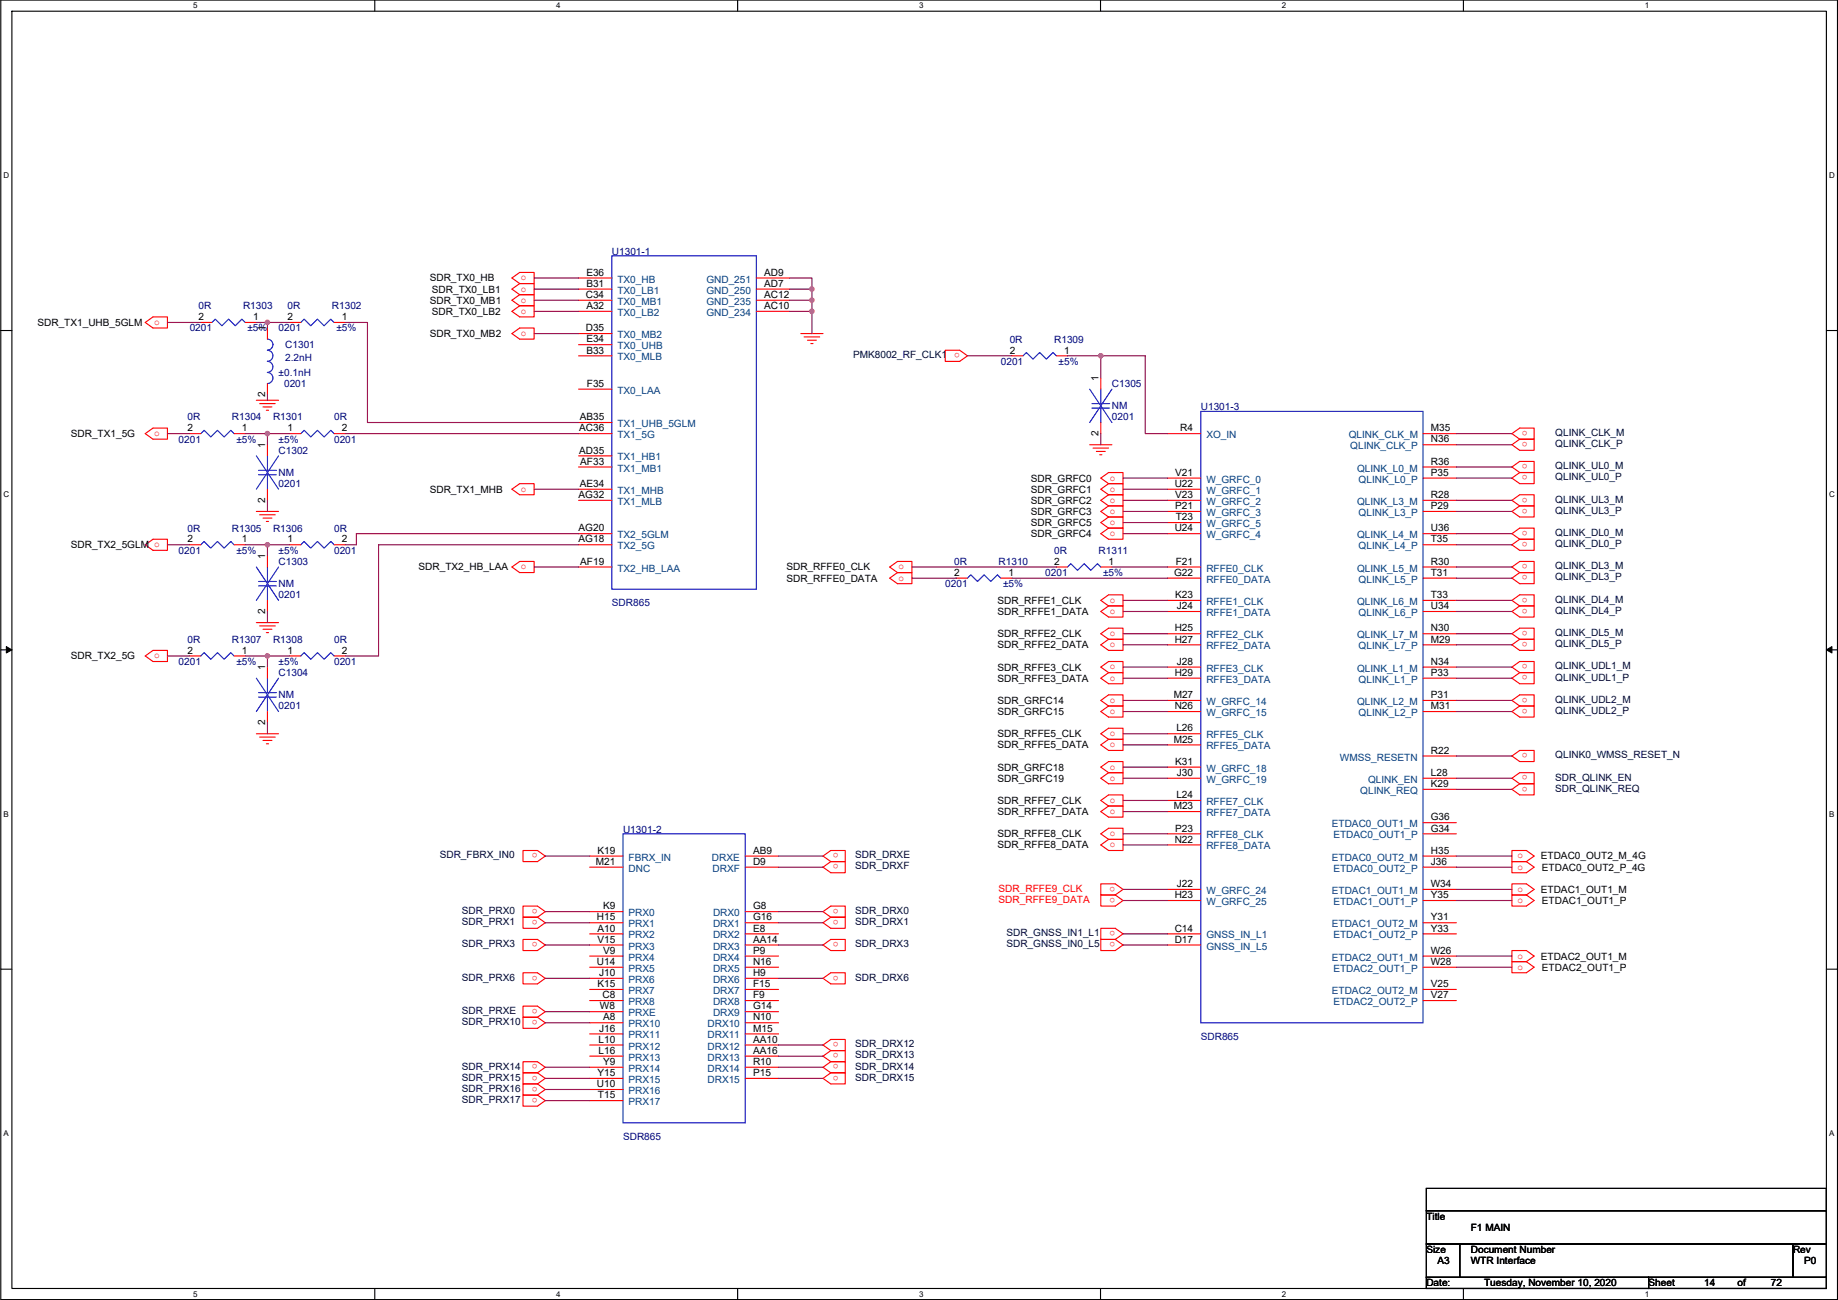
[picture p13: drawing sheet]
<svg xmlns="http://www.w3.org/2000/svg" width="420mm" height="297mm" viewBox="0 0 420 297" stroke-linecap="round" stroke-linejoin="round" font-family="sans-serif">
<defs><g id="words">
<g font-size="2.3" fill="#000080">
<text x="139.9" y="58.2">U1301-1</text>
<text x="45.4" y="70.7">0R</text>
<text x="55.6" y="70.7">R1303</text>
<text x="65.7" y="70.7">0R</text>
<text x="75.9" y="70.7">R1302</text>
<text x="43.4" y="75.7">0201</text>
<text x="56.6" y="75.7">±5%</text>
<text x="63.7" y="75.7">0201</text>
<text x="76.9" y="75.7">±5%</text>
<text x="65.2" y="79.5">C1301</text>
<text x="65.2" y="82.6">2.2nH</text>
<text x="228.8" y="83.4">0201</text>
<text x="230.8" y="78.3">0R</text>
<text x="241" y="78.3">R1309</text>
<text x="242" y="83.4">±5%</text>
<text x="63.7" y="85.9">±0.1nH</text>
<text x="64.9" y="88.4">0201</text>
<text x="254.2" y="88.4">C1305</text>
<text x="254.2" y="93.5">NM</text>
<text x="274.5" y="93.8">U1301-3</text>
<text x="40.8" y="101.1">0201</text>
<text x="42.9" y="96.1">0R</text>
<text x="53" y="96.1">R1304</text>
<text x="54" y="101.1">±5%</text>
<text x="62.4" y="96.1">R1301</text>
<text x="63.7" y="101.1">±5%</text>
<text x="76.4" y="96.1">0R</text>
<text x="76.4" y="101.1">0201</text>
<text x="254.2" y="96.1">0201</text>
<text x="63.7" y="103.7">C1302</text>
<text x="63.7" y="108.8">NM</text>
<text x="63.7" y="111.3">0201</text>
<text x="42.9" y="121.5">0R</text>
<text x="53" y="121.5">R1305</text>
<text x="62.4" y="121.5">R1306</text>
<text x="76.4" y="121.5">0R</text>
<text x="40.8" y="126.5">0201</text>
<text x="54" y="126.5">±5%</text>
<text x="63.7" y="129.1">C1303</text>
<text x="63.7" y="126.5">±5%</text>
<text x="76.4" y="126.5">0201</text>
<text x="218.1" y="129.1">0R</text>
<text x="228.3" y="129.1">R1310</text>
<text x="238.9" y="131.6">0201</text>
<text x="241" y="126.5">0R</text>
<text x="251.1" y="126.5">R1311</text>
<text x="252.1" y="131.6">±5%</text>
<text x="63.7" y="134.2">NM</text>
<text x="63.7" y="136.7">0201</text>
<text x="216.1" y="134.2">0201</text>
<text x="229.3" y="134.2">±5%</text>
<text x="139.9" y="138.5">SDR865</text>
<text x="42.9" y="146.9">0R</text>
<text x="53" y="146.9">R1307</text>
<text x="62.4" y="146.9">R1308</text>
<text x="76.4" y="146.9">0R</text>
<text x="40.8" y="151.9">0201</text>
<text x="54" y="151.9">±5%</text>
<text x="63.7" y="154.5">C1304</text>
<text x="63.7" y="151.9">±5%</text>
<text x="76.4" y="151.9">0201</text>
<text x="63.7" y="159.6">NM</text>
<text x="63.7" y="162.1">0201</text>
<text x="142.4" y="190.3">U1301-2</text>
<text x="274.5" y="237.5">SDR865</text>
<text x="142.4" y="260.4">SDR865</text>
</g>
<g font-size="2.3">
<text x="98.2" y="64.3">SDR_TX0_HB</text>
<text x="134" y="65.5">B31</text>
<text x="134" y="63">E36</text>
<text x="174.7" y="65.5">AD7</text>
<text x="174.7" y="63">AD9</text>
<text x="98.2" y="69.4">SDR_TX0_MB1</text>
<text x="98.7" y="66.8">SDR_TX0_LB1</text>
<text x="98.7" y="71.9">SDR_TX0_LB2</text>
<text x="133.9" y="68.1">C34</text>
<text x="134" y="70.6">A32</text>
<text x="174.7" y="70.6">AC10</text>
<text x="174.7" y="68.1">AC12</text>
<text x="8.6" y="74.5">SDR_TX1_UHB_5GLM</text>
<text x="45.4" y="73.2">2</text>
<text x="57.8" y="73.2">1</text>
<text x="60.6" y="75.7" transform="rotate(-90 60.6 75.7)">1</text>
<text x="65.7" y="73.2">2</text>
<text x="78.2" y="73.2">1</text>
<text x="98.2" y="77">SDR_TX0_MB2</text>
<text x="133.9" y="75.7">D35</text>
<text x="134" y="80.8">B33</text>
<text x="134" y="78.2">E34</text>
<text x="230.8" y="80.8">2</text>
<text x="243.3" y="80.8">1</text>
<text x="134.2" y="88.4">F35</text>
<text x="251.1" y="87.1" transform="rotate(-90 251.1 87.1)">1</text>
<text x="60.6" y="90.7" transform="rotate(-90 60.6 90.7)">2</text>
<text x="16.2" y="99.9">SDR_TX1_5G</text>
<text x="42.9" y="98.6">2</text>
<text x="55.3" y="98.6">1</text>
<text x="65.7" y="98.6">1</text>
<text x="78.2" y="98.6">2</text>
<text x="132.4" y="98.6">AC36</text>
<text x="132.5" y="96">AB35</text>
<text x="251.1" y="99.6" transform="rotate(-90 251.1 99.6)">2</text>
<text x="269.8" y="98.6">R4</text>
<text x="327.1" y="98.6">M35</text>
<text x="327.1" y="101.1">N36</text>
<text x="60.6" y="102.4" transform="rotate(-90 60.6 102.4)">1</text>
<text x="132.4" y="103.6">AD35</text>
<text x="132.6" y="106.2">AF33</text>
<text x="327.1" y="106.2">R36</text>
<text x="98.2" y="112.6">SDR_TX1_MHB</text>
<text x="132.3" y="113.8">AG32</text>
<text x="132.5" y="111.3">AE34</text>
<text x="235.6" y="110">SDR_GRFC0</text>
<text x="235.6" y="112.6">SDR_GRFC1</text>
<text x="268.5" y="111.3">U22</text>
<text x="268.7" y="108.7">V21</text>
<text x="268.7" y="113.8">V23</text>
<text x="327.1" y="108.7">P35</text>
<text x="327.1" y="113.8">R28</text>
<text x="60.6" y="114.9" transform="rotate(-90 60.6 114.9)">2</text>
<text x="235.6" y="115.1">SDR_GRFC2</text>
<text x="235.6" y="117.6">SDR_GRFC3</text>
<text x="268.7" y="116.3">P21</text>
<text x="268.8" y="118.9">T23</text>
<text x="327.1" y="116.3">P29</text>
<text x="16.2" y="125.3">SDR_TX2_5GLM o</text>
<text x="42.9" y="124">2</text>
<text x="55.3" y="124">1</text>
<text x="65.7" y="124">1</text>
<text x="78.2" y="124">2</text>
<text x="132.3" y="124">AG18</text>
<text x="132.3" y="121.4">AG20</text>
<text x="235.6" y="120.2">SDR_GRFC5</text>
<text x="235.6" y="122.7">SDR_GRFC4</text>
<text x="268.5" y="121.4">U24</text>
<text x="327.1" y="124">T35</text>
<text x="327.1" y="121.4">U36</text>
<text x="60.6" y="127.8" transform="rotate(-90 60.6 127.8)">1</text>
<text x="95.7" y="130.3">SDR_TX2_HB_LAA</text>
<text x="132.6" y="129">AF19</text>
<text x="179.8" y="130.3">SDR_RFFE0_CLK</text>
<text x="218.1" y="131.6">2</text>
<text x="230.6" y="131.6">1</text>
<text x="241" y="129">2</text>
<text x="253.4" y="129">1</text>
<text x="268.4" y="131.6">G22</text>
<text x="268.8" y="129">F21</text>
<text x="327.1" y="131.6">T31</text>
<text x="327.1" y="129">R30</text>
<text x="179.8" y="132.9">SDR_RFFE0_DATA</text>
<text x="228" y="138">SDR_RFFE1_CLK</text>
<text x="268.7" y="136.7">K23</text>
<text x="327.1" y="136.7">T33</text>
<text x="60.6" y="140.3" transform="rotate(-90 60.6 140.3)">2</text>
<text x="228" y="140.5">SDR_RFFE1_DATA</text>
<text x="269" y="139.2">J24</text>
<text x="327.1" y="139.2">U34</text>
<text x="42.9" y="149.4">2</text>
<text x="55.3" y="149.4">1</text>
<text x="65.7" y="149.4">1</text>
<text x="78.2" y="149.4">2</text>
<text x="228" y="145.6">SDR_RFFE2_CLK</text>
<text x="228" y="148.1">SDR_RFFE2_DATA</text>
<text x="268.5" y="144.3">H25</text>
<text x="268.5" y="146.8">H27</text>
<text x="327.1" y="146.8">M29</text>
<text x="327.1" y="144.3">N30</text>
<text x="16.2" y="150.7">SDR_TX2_5G</text>
<text x="60.6" y="153.2" transform="rotate(-90 60.6 153.2)">1</text>
<text x="228" y="153.2">SDR_RFFE3_CLK</text>
<text x="228" y="155.7">SDR_RFFE3_DATA</text>
<text x="268.5" y="154.4">H29</text>
<text x="269" y="151.9">J28</text>
<text x="327.1" y="154.4">P33</text>
<text x="327.1" y="151.9">N34</text>
<text x="228" y="160.8">SDR_GRFC14</text>
<text x="268.3" y="159.5">M27</text>
<text x="327.1" y="159.5">P31</text>
<text x="60.6" y="165.7" transform="rotate(-90 60.6 165.7)">2</text>
<text x="228" y="163.4">SDR_GRFC15</text>
<text x="268.5" y="162.1">N26</text>
<text x="268.9" y="167.1">L26</text>
<text x="327.1" y="162.1">M31</text>
<text x="228" y="168.4">SDR_RFFE5_CLK</text>
<text x="228" y="171">SDR_RFFE5_DATA</text>
<text x="268.3" y="169.7">M25</text>
<text x="327.1" y="172.2">R22</text>
<text x="228" y="176.1">SDR_GRFC18</text>
<text x="228" y="178.6">SDR_GRFC19</text>
<text x="268.7" y="174.8">K31</text>
<text x="269" y="177.3">J30</text>
<text x="327.1" y="177.3">L28</text>
<text x="327.1" y="179.8">K29</text>
<text x="228" y="183.7">SDR_RFFE7_CLK</text>
<text x="268.3" y="184.9">M23</text>
<text x="268.9" y="182.4">L24</text>
<text x="228" y="186.2">SDR_RFFE7_DATA</text>
<text x="228" y="191.3">SDR_RFFE8_CLK</text>
<text x="268.7" y="190">P23</text>
<text x="327.1" y="187.5">G36</text>
<text x="327.1" y="190">G34</text>
<text x="136.2" y="197.6">M21</text>
<text x="136.6" y="195.1">K19</text>
<text x="172.1" y="197.6">D9</text>
<text x="172.1" y="195.1">AB9</text>
<text x="228" y="193.8">SDR_RFFE8_DATA</text>
<text x="268.5" y="192.5">N22</text>
<text x="327.1" y="195.1">H35</text>
<text x="327.1" y="197.6">J36</text>
<text x="352.2" y="196.4">ETDAC0_OUT2_M_4G</text>
<text x="269" y="202.7">J22</text>
<text x="327.1" y="202.7">W34</text>
<text x="352.5" y="198.9">ETDAC0_OUT2_P_4G</text>
<text x="137.8" y="207.8">K9</text>
<text x="172.1" y="207.8">G8</text>
<text x="268.5" y="205.2">H23</text>
<text x="327.1" y="205.2">Y35</text>
<text x="352.2" y="204">ETDAC1_OUT1_M</text>
<text x="352.5" y="206.5">ETDAC1_OUT1_P</text>
<text x="136.5" y="210.3">H15</text>
<text x="136.6" y="212.9">A10</text>
<text x="136.6" y="215.4">V15</text>
<text x="172.1" y="212.9">E8</text>
<text x="172.1" y="210.3">G16</text>
<text x="172.1" y="215.4">AA14</text>
<text x="268.5" y="212.9">C14</text>
<text x="268.5" y="215.4">D17</text>
<text x="327.1" y="210.3">Y31</text>
<text x="327.1" y="212.9">Y33</text>
<text x="136.5" y="220.5">U14</text>
<text x="137.8" y="217.9">V9</text>
<text x="172.1" y="220.5">N16</text>
<text x="172.1" y="217.9">P9</text>
<text x="327.1" y="217.9">W26</text>
<text x="327.1" y="220.5">W28</text>
<text x="352.2" y="219.2">ETDAC2_OUT1_M</text>
<text x="352.5" y="221.8">ETDAC2_OUT1_P</text>
<text x="136.6" y="225.6">K15</text>
<text x="137" y="223">J10</text>
<text x="172.1" y="225.6">F15</text>
<text x="172.1" y="223">H9</text>
<text x="327.1" y="225.6">V25</text>
<text x="137.1" y="230.6">W8</text>
<text x="137.7" y="228.1">C8</text>
<text x="137.8" y="233.2">A8</text>
<text x="172.1" y="228.1">F9</text>
<text x="172.1" y="230.6">G14</text>
<text x="172.1" y="233.2">N10</text>
<text x="327.1" y="228.1">V27</text>
<text x="136.8" y="238.3">L10</text>
<text x="137" y="235.7">J16</text>
<text x="172.1" y="235.7">M15</text>
<text x="172.1" y="238.3">AA10</text>
<text x="136.6" y="245.9">Y15</text>
<text x="136.8" y="240.8">L16</text>
<text x="137.9" y="243.3">Y9</text>
<text x="172.1" y="245.9">P15</text>
<text x="172.1" y="243.3">R10</text>
<text x="172.1" y="240.8">AA16</text>
<text x="136.5" y="248.4">U10</text>
<text x="136.7" y="251">T15</text>
<text x="326.1" y="278.7">Title</text>
<text x="336.2" y="281.2">F1 MAIN</text>
<text x="326.1" y="286.3">Size</text>
<text x="336.2" y="286.3">Document Number</text>
<text x="409.9" y="286.3">Rev</text>
<text x="326.1" y="293.9">Date:</text>
<text x="328.6" y="288.8">A3</text>
<text x="336.2" y="288.8">WTR Interface</text>
<text x="339.3" y="293.9">Tuesday, November 10, 2020</text>
<text x="376.9" y="293.9">Sheet</text>
<text x="389.6" y="293.9">14</text>
<text x="397.2" y="293.9">of</text>
<text x="404.8" y="293.9">72</text>
<text x="412.4" y="288.8">P0</text>
</g>
<g font-size="2.3" fill="#f00">
<text x="119.1" y="64.1">o</text>
<text x="119.1" y="69.2">o</text>
<text x="119.1" y="66.6">o</text>
<text x="119.1" y="71.7">o</text>
<text x="35.2" y="74.2">o</text>
<text x="119.1" y="76.8">o</text>
<text x="219.4" y="80.7" transform="rotate(180 219.4 80.7)">o</text>
<text x="35.2" y="99.6">o</text>
<text x="349.2" y="98.4" transform="rotate(180 349.2 98.4)">o</text>
<text x="349.2" y="101" transform="rotate(180 349.2 101)">o</text>
<text x="349.2" y="106.1" transform="rotate(180 349.2 106.1)">o</text>
<text x="119.1" y="112.3">o</text>
<text x="253.7" y="109.8">o</text>
<text x="253.7" y="112.3">o</text>
<text x="349.2" y="108.6" transform="rotate(180 349.2 108.6)">o</text>
<text x="349.2" y="113.7" transform="rotate(180 349.2 113.7)">o</text>
<text x="253.7" y="114.9">o</text>
<text x="253.7" y="117.4">o</text>
<text x="253.7" y="120">o</text>
<text x="349.2" y="116.2" transform="rotate(180 349.2 116.2)">o</text>
<text x="253.7" y="122.5">o</text>
<text x="349.2" y="121.3" transform="rotate(180 349.2 121.3)">o</text>
<text x="349.2" y="123.8" transform="rotate(180 349.2 123.8)">o</text>
<text x="119.1" y="130.1">o</text>
<text x="205.4" y="130.1">o</text>
<text x="349.2" y="128.9" transform="rotate(180 349.2 128.9)">o</text>
<text x="349.2" y="131.5" transform="rotate(180 349.2 131.5)">o</text>
<text x="205.4" y="132.7">o</text>
<text x="253.7" y="137.7">o</text>
<text x="349.2" y="136.5" transform="rotate(180 349.2 136.5)">o</text>
<text x="253.7" y="140.3">o</text>
<text x="349.2" y="139.1" transform="rotate(180 349.2 139.1)">o</text>
<text x="253.7" y="145.4">o</text>
<text x="253.7" y="147.9">o</text>
<text x="349.2" y="144.2" transform="rotate(180 349.2 144.2)">o</text>
<text x="349.2" y="146.7" transform="rotate(180 349.2 146.7)">o</text>
<text x="35.2" y="150.4">o</text>
<text x="253.7" y="153">o</text>
<text x="253.7" y="155.5">o</text>
<text x="349.2" y="151.8" transform="rotate(180 349.2 151.8)">o</text>
<text x="349.2" y="154.3" transform="rotate(180 349.2 154.3)">o</text>
<text x="253.7" y="160.6">o</text>
<text x="349.2" y="159.4" transform="rotate(180 349.2 159.4)">o</text>
<text x="349.2" y="161.9" transform="rotate(180 349.2 161.9)">o</text>
<text x="253.7" y="163.1">o</text>
<text x="253.7" y="168.2">o</text>
<text x="253.7" y="170.8">o</text>
<text x="349.2" y="172.1" transform="rotate(180 349.2 172.1)">o</text>
<text x="253.7" y="175.8">o</text>
<text x="253.7" y="178.4">o</text>
<text x="349.2" y="177.2" transform="rotate(180 349.2 177.2)">o</text>
<text x="349.2" y="179.7" transform="rotate(180 349.2 179.7)">o</text>
<text x="253.7" y="183.5">o</text>
<text x="253.7" y="186">o</text>
<text x="253.7" y="191.1">o</text>
<text x="122.9" y="195" transform="rotate(180 122.9 195)">o</text>
<text x="191.7" y="195" transform="rotate(180 191.7 195)">o</text>
<text x="191.7" y="197.5" transform="rotate(180 191.7 197.5)">o</text>
<text x="253.7" y="193.6">o</text>
<text x="346.9" y="196.2">o</text>
<text x="228.3" y="203.8">SDR_RFFE9_CLK</text>
<text x="254.9" y="202.6" transform="rotate(180 254.9 202.6)">o</text>
<text x="346.9" y="198.7">o</text>
<text x="346.9" y="203.8">o</text>
<text x="122.9" y="207.7" transform="rotate(180 122.9 207.7)">o</text>
<text x="191.7" y="207.7" transform="rotate(180 191.7 207.7)">o</text>
<text x="228.3" y="206.3">SDR_RFFE9_DATA</text>
<text x="254.9" y="205.1" transform="rotate(180 254.9 205.1)">o</text>
<text x="346.9" y="206.3">o</text>
<text x="122.9" y="210.2" transform="rotate(180 122.9 210.2)">o</text>
<text x="122.9" y="215.3" transform="rotate(180 122.9 215.3)">o</text>
<text x="191.7" y="210.2" transform="rotate(180 191.7 210.2)">o</text>
<text x="191.7" y="215.3" transform="rotate(180 191.7 215.3)">o</text>
<text x="254.9" y="212.7" transform="rotate(180 254.9 212.7)">o</text>
<text x="254.9" y="215.3" transform="rotate(180 254.9 215.3)">o</text>
<text x="346.9" y="219">o</text>
<text x="346.9" y="221.6">o</text>
<text x="122.9" y="222.9" transform="rotate(180 122.9 222.9)">o</text>
<text x="191.7" y="222.9" transform="rotate(180 191.7 222.9)">o</text>
<text x="122.9" y="230.5" transform="rotate(180 122.9 230.5)">o</text>
<text x="122.9" y="233.1" transform="rotate(180 122.9 233.1)">o</text>
<text x="191.7" y="238.1" transform="rotate(180 191.7 238.1)">o</text>
<text x="122.9" y="243.2" transform="rotate(180 122.9 243.2)">o</text>
<text x="122.9" y="245.8" transform="rotate(180 122.9 245.8)">o</text>
<text x="191.7" y="240.7" transform="rotate(180 191.7 240.7)">o</text>
<text x="191.7" y="243.2" transform="rotate(180 191.7 243.2)">o</text>
<text x="191.7" y="245.8" transform="rotate(180 191.7 245.8)">o</text>
<text x="122.9" y="248.3" transform="rotate(180 122.9 248.3)">o</text>
<text x="122.9" y="250.8" transform="rotate(180 122.9 250.8)">o</text>
</g>
<g font-size="2.3" fill="#004080">
<text x="141.1" y="64.6">TX0_HB</text>
<text x="161.5" y="64.6">GND_251</text>
<text x="141.1" y="67.1">TX0_LB1</text>
<text x="141.1" y="69.6">TX0_MB1</text>
<text x="161.5" y="69.6">GND_235</text>
<text x="161.5" y="67.1">GND_250</text>
<text x="141.1" y="72.2">TX0_LB2</text>
<text x="141.1" y="77.3">TX0_MB2</text>
<text x="161.5" y="72.2">GND_234</text>
<text x="141.1" y="82.3">TX0_MLB</text>
<text x="141.1" y="79.8">TX0_UHB</text>
<text x="141.1" y="90">TX0_LAA</text>
<text x="141.1" y="97.6">TX1_UHB_5GLM</text>
<text x="141.1" y="100.1">TX1_5G</text>
<text x="275.8" y="100.1">XO_IN</text>
<text x="308.3" y="100.1">QLINK_CLK_M</text>
<text x="141.1" y="105.2">TX1_HB1</text>
<text x="141.1" y="107.7">TX1_MB1</text>
<text x="308.7" y="102.7">QLINK_CLK_P</text>
<text x="310.2" y="107.7">QLINK_L0_M</text>
<text x="141.1" y="112.8">TX1_MHB</text>
<text x="275.8" y="112.8">W_GRFC_1</text>
<text x="275.8" y="110.3">W_GRFC_0</text>
<text x="310.6" y="110.3">QLINK_L0_P</text>
<text x="141.1" y="115.4">TX1_MLB</text>
<text x="275.8" y="117.9">W_GRFC_3</text>
<text x="275.8" y="115.4">W_GRFC_2</text>
<text x="310.2" y="115.4">QLINK_L3_M</text>
<text x="310.6" y="117.9">QLINK_L3_P</text>
<text x="141.1" y="125.5">TX2_5G</text>
<text x="141.1" y="123">TX2_5GLM</text>
<text x="275.8" y="120.4">W_GRFC_5</text>
<text x="275.8" y="123">W_GRFC_4</text>
<text x="310.2" y="123">QLINK_L4_M</text>
<text x="310.6" y="125.5">QLINK_L4_P</text>
<text x="141.1" y="130.6">TX2_HB_LAA</text>
<text x="275.8" y="130.6">RFFE0_CLK</text>
<text x="310.2" y="130.6">QLINK_L5_M</text>
<text x="275.8" y="133.1">RFFE0_DATA</text>
<text x="310.6" y="133.1">QLINK_L5_P</text>
<text x="275.8" y="140.8">RFFE1_DATA</text>
<text x="275.8" y="138.2">RFFE1_CLK</text>
<text x="310.2" y="138.2">QLINK_L6_M</text>
<text x="310.6" y="140.8">QLINK_L6_P</text>
<text x="275.8" y="145.8">RFFE2_CLK</text>
<text x="275.8" y="148.4">RFFE2_DATA</text>
<text x="310.2" y="145.8">QLINK_L7_M</text>
<text x="310.6" y="148.4">QLINK_L7_P</text>
<text x="275.8" y="156">RFFE3_DATA</text>
<text x="275.8" y="153.5">RFFE3_CLK</text>
<text x="310.2" y="153.5">QLINK_L1_M</text>
<text x="310.6" y="156">QLINK_L1_P</text>
<text x="275.8" y="161.1">W_GRFC_14</text>
<text x="310.2" y="161.1">QLINK_L2_M</text>
<text x="275.8" y="163.6">W_GRFC_15</text>
<text x="310.6" y="163.6">QLINK_L2_P</text>
<text x="275.8" y="168.7">RFFE5_CLK</text>
<text x="275.8" y="171.2">RFFE5_DATA</text>
<text x="306.3" y="173.8">WMSS_RESETN</text>
<text x="275.8" y="178.9">W_GRFC_19</text>
<text x="275.8" y="176.3">W_GRFC_18</text>
<text x="312.7" y="178.9">QLINK_EN</text>
<text x="275.8" y="183.9">RFFE7_CLK</text>
<text x="310.9" y="181.4">QLINK_REQ</text>
<text x="275.8" y="186.5">RFFE7_DATA</text>
<text x="275.8" y="191.6">RFFE8_CLK</text>
<text x="304.4" y="189">ETDAC0_OUT1_M</text>
<text x="304.8" y="191.6">ETDAC0_OUT1_P</text>
<text x="143.7" y="196.6">FBRX_IN</text>
<text x="162.7" y="196.6">DRXE</text>
<text x="275.8" y="194.1">RFFE8_DATA</text>
<text x="304.4" y="196.6">ETDAC0_OUT2_M</text>
<text x="143.7" y="199.2">DNC</text>
<text x="162.9" y="199.2">DRXF</text>
<text x="304.8" y="199.2">ETDAC0_OUT2_P</text>
<text x="143.7" y="209.3">PRX0</text>
<text x="163" y="209.3">DRX0</text>
<text x="275.8" y="206.8">W_GRFC_25</text>
<text x="275.8" y="204.3">W_GRFC_24</text>
<text x="304.4" y="204.3">ETDAC1_OUT1_M</text>
<text x="304.8" y="206.8">ETDAC1_OUT1_P</text>
<text x="143.7" y="214.4">PRX2</text>
<text x="143.7" y="211.9">PRX1</text>
<text x="163" y="214.4">DRX2</text>
<text x="163" y="211.9">DRX1</text>
<text x="275.8" y="214.4">GNSS_IN_L1</text>
<text x="304.4" y="211.9">ETDAC1_OUT2_M</text>
<text x="304.8" y="214.4">ETDAC1_OUT2_P</text>
<text x="143.7" y="219.5">PRX4</text>
<text x="143.7" y="217">PRX3</text>
<text x="163" y="219.5">DRX4</text>
<text x="163" y="217">DRX3</text>
<text x="275.8" y="217">GNSS_IN_L5</text>
<text x="304.4" y="219.5">ETDAC2_OUT1_M</text>
<text x="143.7" y="224.6">PRX6</text>
<text x="143.7" y="227.1">PRX7</text>
<text x="143.7" y="222">PRX5</text>
<text x="163" y="227.1">DRX7</text>
<text x="163" y="224.6">DRX6</text>
<text x="163" y="222">DRX5</text>
<text x="304.4" y="227.1">ETDAC2_OUT2_M</text>
<text x="304.8" y="222">ETDAC2_OUT1_P</text>
<text x="143.7" y="229.7">PRX8</text>
<text x="143.7" y="232.2">PRXE</text>
<text x="163" y="229.7">DRX8</text>
<text x="163" y="232.2">DRX9</text>
<text x="304.8" y="229.7">ETDAC2_OUT2_P</text>
<text x="143.7" y="234.7">PRX10</text>
<text x="143.7" y="237.3">PRX11</text>
<text x="143.7" y="239.8">PRX12</text>
<text x="161.7" y="237.3">DRX11</text>
<text x="161.7" y="234.7">DRX10</text>
<text x="161.7" y="239.8">DRX12</text>
<text x="143.7" y="242.4">PRX13</text>
<text x="143.7" y="244.9">PRX14</text>
<text x="161.7" y="244.9">DRX14</text>
<text x="161.7" y="242.4">DRX13</text>
<text x="143.7" y="250">PRX16</text>
<text x="143.7" y="247.4">PRX15</text>
<text x="161.7" y="247.4">DRX15</text>
<text x="143.7" y="252.5">PRX17</text>
</g>
<g font-size="2.3" fill="#000040">
<text x="195" y="81.8">PMK8002_RF_CLK1</text>
<text x="355.5" y="99.6">QLINK_CLK_M</text>
<text x="355.5" y="102.2">QLINK_CLK_P</text>
<text x="355.5" y="107.2">QLINK_UL0_M</text>
<text x="355.5" y="109.8">QLINK_UL0_P</text>
<text x="355.5" y="114.9">QLINK_UL3_M</text>
<text x="355.5" y="117.4">QLINK_UL3_P</text>
<text x="355.5" y="122.5">QLINK_DL0_M</text>
<text x="355.5" y="125">QLINK_DL0_P</text>
<text x="355.5" y="130.1">QLINK_DL3_M</text>
<text x="355.5" y="132.6">QLINK_DL3_P</text>
<text x="355.5" y="137.7">QLINK_DL4_M</text>
<text x="355.5" y="140.3">QLINK_DL4_P</text>
<text x="355.5" y="145.3">QLINK_DL5_M</text>
<text x="355.5" y="147.9">QLINK_DL5_P</text>
<text x="355.5" y="153">QLINK_UDL1_M</text>
<text x="355.5" y="155.5">QLINK_UDL1_P</text>
<text x="355.5" y="160.6">QLINK_UDL2_M</text>
<text x="355.5" y="163.1">QLINK_UDL2_P</text>
<text x="355.5" y="173.3">QLINK0_WMSS_RESET_N</text>
<text x="355.5" y="178.4">SDR_QLINK_EN</text>
<text x="355.5" y="180.9">SDR_QLINK_REQ</text>
<text x="100.5" y="196.1">SDR_FBRX_IN0</text>
<text x="195.5" y="196.1">SDR_DRXE</text>
<text x="195.5" y="198.7">SDR_DRXF</text>
<text x="105.6" y="208.8">SDR_PRX0</text>
<text x="195.5" y="208.8">SDR_DRX0</text>
<text x="105.6" y="211.4">SDR_PRX1</text>
<text x="195.5" y="211.4">SDR_DRX1</text>
<text x="230" y="213.9">SDR_GNSS_IN1_L1</text>
<text x="105.6" y="216.5">SDR_PRX3</text>
<text x="195.5" y="216.5">SDR_DRX3</text>
<text x="230" y="216.5">SDR_GNSS_IN0_L5</text>
<text x="105.6" y="224.1">SDR_PRX6</text>
<text x="195.5" y="224.1">SDR_DRX6</text>
<text x="105.6" y="231.7">SDR_PRXE</text>
<text x="105.6" y="234.2">SDR_PRX10</text>
<text x="195.5" y="239.3">SDR_DRX12</text>
<text x="105.6" y="244.4">SDR_PRX14</text>
<text x="195.5" y="241.9">SDR_DRX13</text>
<text x="195.5" y="244.4">SDR_DRX14</text>
<text x="105.6" y="246.9">SDR_PRX15</text>
<text x="105.6" y="249.5">SDR_PRX16</text>
<text x="195.5" y="246.9">SDR_DRX15</text>
<text x="105.6" y="252">SDR_PRX17</text>
</g>
<g font-size="1.8">
<text x="44.2" y="1.9">5</text>
<text x="127.1" y="1.9">4</text>
<text x="210.1" y="1.9">3</text>
<text x="293" y="1.9">2</text>
<text x="376" y="1.9">1</text>
<text x=".8" y="40.7">D</text>
<text x="418.1" y="40.7">D</text>
<text x=".8" y="113.6">C</text>
<text x="418.1" y="113.6">C</text>
<text x=".8" y="186.6">B</text>
<text x="418.1" y="186.6">B</text>
<text x=".8" y="259.5">A</text>
<text x="418.1" y="259.5">A</text>
<text x="44.2" y="296.3">5</text>
<text x="127.1" y="296.3">4</text>
<text x="210.1" y="296.3">3</text>
<text x="293" y="296.3">2</text>
<text x="376" y="296.3">1</text>
</g>
</g></defs>
<path d="M.2 0h419.8v296.9h-419.8zM2.7 2.6h414.8v291.8h-414.8z" fill="none" stroke="#000" stroke-width=".25"/>
<g fill="#fff">
<path d="M44.2 .3h1v2h-1z"/>
<path d="M44.2 294.7h1v2h-1z"/>
</g>
<path d="M85.7 0v2.6M85.7 294.4v2.5" fill="none" stroke="#000" stroke-width=".25"/>
<g fill="#fff">
<path d="M127.1 .3h1v2h-1z"/>
<path d="M127.1 294.7h1v2h-1z"/>
</g>
<path d="M168.6 0v2.6M168.6 294.4v2.5" fill="none" stroke="#000" stroke-width=".25"/>
<g fill="#fff">
<path d="M210.1 .3h1v2h-1z"/>
<path d="M210.1 294.7h1v2h-1z"/>
</g>
<path d="M251.6 0v2.6M251.6 294.4v2.5" fill="none" stroke="#000" stroke-width=".25"/>
<g fill="#fff">
<path d="M293 .3h1v2h-1z"/>
<path d="M293 294.7h1v2h-1z"/>
</g>
<path d="M334.5 0v2.6M334.5 294.4v2.5" fill="none" stroke="#000" stroke-width=".25"/>
<g fill="#fff">
<path d="M376 .3h1v2h-1z"/>
<path d="M376 294.7h1v2h-1z"/>
<path d="M.8 39h1.3v2.1h-1.3z"/>
<path d="M418.1 39h1.3v2.1h-1.3z"/>
<path d="M.8 112h1.3v2h-1.3z"/>
<path d="M418.1 112h1.3v2h-1.3z"/>
</g>
<path d="M.2 75.5h2.5M417.5 75.5h2.5" fill="none" stroke="#000" stroke-width=".25"/>
<g fill="#fff">
<path d="M.8 185h1.2v2h-1.2z"/>
<path d="M418.1 185h1.2v2h-1.2z"/>
</g>
<path d="M.2 148.5h2.5M417.5 148.5h2.5" fill="none" stroke="#000" stroke-width=".25"/>
<path d="M1.4 147.7l1.3 .8-1.3 .7zM417.5 148.5l1.3-.8v1.5z" fill="#000" stroke="#000" stroke-width=".23"/>
<g fill="#fff">
<path d="M.8 257.9h1.2v2h-1.2z"/>
<path d="M418.1 257.9h1.2v2h-1.2z"/>
</g>
<path d="M.2 221.4h2.5M417.5 221.4h2.5M326.1 271.5h91.4v5.1h-91.4zM326.1 276.6h91.4v7.6h-91.4zM326.1 291.9h50.8v2.5h-50.8zM326.1 284.2h7.6v7.7h-7.6zM333.7 284.2h76.2v7.7h-76.2zM376.9 291.9h40.6v2.5h-40.6zM409.9 284.2h7.6v7.7h-7.6z" fill="none" stroke="#000" stroke-width=".25"/>
<g fill="none" stroke="#f00" stroke-width=".25">
<path d="M33.2 73.7l1.8-1.3h3.3v2.6h-3.3zM45.9 73.7h2.5M56.1 73.7h2.5M61.1 75v2.5M66.2 73.7h2.6M76.4 73.7h2.5M117 63.5l1.8-1.2h3.3v2.5h-3.3zM117 71.1l1.8-1.2h3.3v2.5h-3.3zM117 76.2l1.8-1.2h3.3v2.5h-3.3zM118.8 67.3l-1.8 1.3 1.8 1.3M118.8 64.8l-1.8 1.3 1.8 1.2M118.8 67.3h3.3v2.6h-3.3"/>
<path d="M118.8 64.8h3.3v2.5h-3.3M132.3 71.1h7.6M132.3 66.1h7.6M132.3 68.6h7.6M132.3 76.2h7.6M132.3 78.8h7.6M132.3 63.5h7.6M172.9 71.1h7.6M172.9 68.6h7.6M172.9 66.1h7.6M172.9 63.5h7.6M183.1 76.2h5"/>
<path d="M183.8 77h3.6M184.6 77.7h2M185.3 78.5h.6M33.2 99.1l1.8-1.3h3.3v2.6h-3.3zM43.4 99.1h2.5M53.5 99.1h2.6M58.6 91.5h5.1M59.4 92.2h3.5M60.1 93h2.1M60.9 93.7h.5M61.1 87.7v2.5M66.2 99.1h2.6"/>
<path d="M76.4 99.1h2.5M132.3 81.3h7.6M132.3 88.9h7.6M132.3 96.5h7.6M132.3 99.1h7.6M216.1 80h3.3l1.8 1.3-1.8 1.3h-3.3zM231.3 81.3h2.6M241.5 81.3h2.5M251.6 86.4v2.5M251.6 96.5v2.6M266.9 99.1h7.6M325.3 99.1h7.6"/>
<path d="M345.6 99.1l1.8-1.3h3.3v2.6h-3.3zM58.6 116.9h5.1M59.4 117.6h3.5M60.1 118.4h2.1M60.9 119.1h.5M61.1 101.6v2.6M61.1 111.8v2.5M117 111.8l1.8-1.3h3.3v2.6h-3.3zM132.3 104.2h7.6M132.3 111.8h7.6M132.3 106.7h7.6M132.3 114.3h7.6"/>
<path d="M249.1 101.6h5.1M249.9 102.4h3.5M250.6 103.1h2.1M251.4 103.9h.5M251.6 109.2l1.8-1.2h3.3v2.5h-3.3zM253.4 113.1h3.3v2.5h-3.3M253.4 115.6h3.3v2.5h-3.3M253.4 110.5h3.3v2.6h-3.3M253.4 118.1h3.3v2.6h-3.3M253.4 113.1l-1.8 1.2 1.8 1.3M253.4 115.6l-1.8 1.3 1.8 1.2M253.4 110.5l-1.8 1.3 1.8 1.3"/>
<path d="M253.4 118.1l-1.8 1.3 1.8 1.3M266.9 116.9h7.6M266.9 119.4h7.6M266.9 111.8h7.6M266.9 109.2h7.6M266.9 114.3h7.6M325.3 101.6h7.6M325.3 116.9h7.6M325.3 109.2h7.6M325.3 114.3h7.6M325.3 106.7h7.6M345.6 101.6l1.8-1.2h3.3v2.5h-3.3z"/>
<path d="M345.6 106.7l1.8-1.3h3.3v2.6h-3.3zM345.6 109.2l1.8-1.2h3.3v2.5h-3.3zM345.6 114.3l1.8-1.2h3.3v2.5h-3.3zM345.6 116.9l1.8-1.3h3.3v2.5h-3.3zM33.2 124.5l1.8-1.3h3.3v2.6h-3.3zM43.4 124.5h2.5M53.5 124.5h2.6M61.1 127v2.6M61.1 137.2v2.5M66.2 124.5h2.6M76.4 124.5h2.5M117 129.6l1.8-1.3h3.3v2.5h-3.3z"/>
<path d="M132.3 129.6h7.6M132.3 124.5h7.6M132.3 121.9h7.6M203.4 129.6l1.8-1.3h3.3v2.5h-3.3zM203.4 132.1l1.8-1.3h3.3v2.6h-3.3zM218.6 132.1h2.6M228.8 132.1h2.5M241.5 129.6h2.5M251.6 137.2l1.8-1.3h3.3v2.6h-3.3zM251.6 139.7l1.8-1.2h3.3v2.5h-3.3zM251.6 121.9l1.8-1.2h3.3v2.5h-3.3zM251.6 129.6h2.6"/>
<path d="M266.9 129.6h7.6M266.9 132.1h7.6M266.9 139.7h7.6M266.9 137.2h7.6M266.9 121.9h7.6M325.3 129.6h7.6M325.3 132.1h7.6M325.3 137.2h7.6M325.3 124.5h7.6M325.3 139.7h7.6M325.3 121.9h7.6M345.6 121.9l1.8-1.2h3.3v2.5h-3.3z"/>
<path d="M345.6 124.5l1.8-1.3h3.3v2.6h-3.3zM345.6 129.6l1.8-1.3h3.3v2.5h-3.3zM345.6 132.1l1.8-1.3h3.3v2.6h-3.3zM345.6 137.2l1.8-1.3h3.3v2.6h-3.3zM345.6 139.7l1.8-1.2h3.3v2.5h-3.3zM33.2 149.9l1.8-1.3h3.3v2.6h-3.3zM43.4 149.9h2.5M53.5 149.9h2.6M58.6 142.3h5.1M59.4 143h3.5M60.1 143.8h2.1M60.9 144.5h.5"/>
<path d="M61.1 152.4v2.6M66.2 149.9h2.6M76.4 149.9h2.5M251.6 144.8l1.8-1.3h3.3v2.6h-3.3zM251.6 147.3l1.8-1.2h3.3v2.5h-3.3zM251.6 152.4l1.8-1.2h3.3v2.5h-3.3zM251.6 155l1.8-1.3h3.3v2.5h-3.3zM266.9 144.8h7.6M266.9 147.3h7.6M266.9 155h7.6M266.9 152.4h7.6M325.3 147.3h7.6"/>
<path d="M325.3 144.8h7.6M325.3 152.4h7.6M325.3 155h7.6M345.6 144.8l1.8-1.3h3.3v2.6h-3.3zM345.6 147.3l1.8-1.2h3.3v2.5h-3.3zM345.6 152.4l1.8-1.2h3.3v2.5h-3.3zM345.6 155l1.8-1.3h3.3v2.5h-3.3zM58.6 167.7h5.1M59.4 168.4h3.5M60.1 169.2h2.1M60.9 169.9h.5M61.1 162.6v2.5"/>
<path d="M251.6 167.7l1.8-1.3h3.3v2.5h-3.3zM251.6 170.2l1.8-1.3h3.3v2.6h-3.3zM251.6 160l1.8-1.2h3.3v2.5h-3.3zM251.6 162.6l1.8-1.3h3.3v2.6h-3.3zM251.6 175.3l1.8-1.3h3.3v2.6h-3.3zM251.6 177.8l1.8-1.2h3.3v2.5h-3.3zM266.9 177.8h7.6M266.9 175.3h7.6M266.9 167.7h7.6M266.9 170.2h7.6M266.9 160h7.6M266.9 162.6h7.6"/>
<path d="M325.3 177.8h7.6M325.3 162.6h7.6M325.3 160h7.6M325.3 172.7h7.6M345.6 160l1.8-1.2h3.3v2.5h-3.3zM345.6 162.6l1.8-1.3h3.3v2.6h-3.3zM345.6 172.7l1.8-1.2h3.3v2.5h-3.3zM345.6 177.8l1.8-1.2h3.3v2.5h-3.3zM119.6 194.3h3.3l1.7 1.3-1.7 1.3h-3.3zM134.8 195.6h7.6M134.8 198.1h7.6M170.4 198.1h7.6"/>
<path d="M170.4 195.6h7.6M188.1 195.6l1.8-1.3h3.3v2.6h-3.3zM188.1 198.1l1.8-1.2h3.3v2.5h-3.3zM251.6 182.9l1.8-1.3h3.3v2.6h-3.3zM251.6 185.4l1.8-1.2h3.3v2.5h-3.3zM251.6 190.5l1.8-1.2h3.3v2.5h-3.3zM251.6 193.1l1.8-1.3h3.3v2.5h-3.3zM266.9 182.9h7.6M266.9 185.4h7.6M266.9 193.1h7.6M266.9 190.5h7.6M325.3 190.5h7.6"/>
<path d="M325.3 188h7.6M325.3 195.6h7.6M325.3 198.1h7.6M325.3 180.4h7.6M345.6 194.3h3.3l1.8 1.3-1.8 1.3h-3.3zM345.6 196.9h3.3l1.8 1.2-1.8 1.3h-3.3zM345.6 180.4l1.8-1.3h3.3v2.5h-3.3zM119.6 209.6h3.3l1.7 1.2-1.7 1.3h-3.3zM119.6 214.7h3.3l1.7 1.2-1.7 1.3h-3.3zM119.6 207h3.3l1.7 1.3-1.7 1.3h-3.3zM134.8 213.4h7.6M134.8 210.8h7.6"/>
<path d="M134.8 208.3h7.6M134.8 218.5h7.6M134.8 215.9h7.6M170.4 213.4h7.6M170.4 208.3h7.6M170.4 210.8h7.6M170.4 218.5h7.6M170.4 215.9h7.6M188.1 210.8l1.8-1.2h3.3v2.5h-3.3zM188.1 215.9l1.8-1.2h3.3v2.5h-3.3zM188.1 208.3l1.8-1.3h3.3v2.6h-3.3zM251.6 212.1h3.3l1.8 1.3-1.8 1.3h-3.3z"/>
<path d="M251.6 214.7h3.3l1.8 1.2-1.8 1.3h-3.3zM251.6 204.5h3.3l1.8 1.3-1.8 1.2h-3.3zM251.6 202h3.3l1.8 1.2-1.8 1.3h-3.3zM266.9 213.4h7.6M266.9 215.9h7.6M266.9 205.8h7.6M266.9 203.2h7.6M325.3 218.5h7.6M325.3 203.2h7.6M325.3 210.8h7.6M325.3 213.4h7.6M325.3 205.8h7.6"/>
<path d="M345.6 217.2h3.3l1.8 1.3-1.8 1.2h-3.3zM345.6 219.7h3.3l1.8 1.3-1.8 1.3h-3.3zM345.6 202h3.3l1.8 1.2-1.8 1.3h-3.3zM345.6 204.5h3.3l1.8 1.3-1.8 1.2h-3.3zM119.6 222.3h3.3l1.7 1.2-1.7 1.3h-3.3zM119.6 229.9h3.3l1.7 1.3-1.7 1.2h-3.3zM119.6 232.4h3.3l1.7 1.3-1.7 1.3h-3.3zM134.8 233.7h7.6M134.8 228.6h7.6M134.8 223.5h7.6M134.8 236.2h7.6M134.8 226.1h7.6"/>
<path d="M134.8 238.8h7.6M134.8 221h7.6M134.8 231.2h7.6M170.4 228.6h7.6M170.4 226.1h7.6M170.4 231.2h7.6M170.4 223.5h7.6M170.4 236.2h7.6M170.4 233.7h7.6M170.4 221h7.6M170.4 238.8h7.6M188.1 223.5l1.8-1.2h3.3v2.5h-3.3z"/>
<path d="M188.1 238.8l1.8-1.3h3.3v2.6h-3.3zM325.3 226.1h7.6M325.3 228.6h7.6M325.3 221h7.6M119.6 242.6h3.3l1.7 1.3-1.7 1.2h-3.3zM119.6 250.2h3.3l1.7 1.3-1.7 1.3h-3.3zM122.9 245.1h-3.3v2.6h3.3M122.9 247.7h-3.3v2.5h3.3M122.9 245.1l1.7 1.3-1.7 1.3M122.9 247.7l1.7 1.2-1.7 1.3M134.8 241.3h7.6M134.8 251.5h7.6"/>
<path d="M134.8 248.9h7.6M134.8 243.9h7.6M134.8 246.4h7.6M170.4 246.4h7.6M170.4 243.9h7.6M170.4 241.3h7.6M188.1 246.4l1.8-1.3h3.3v2.6h-3.3zM189.9 240.1h3.3v2.5h-3.3M189.9 242.6h3.3v2.5h-3.3M189.9 240.1l-1.8 1.2 1.8 1.3M189.9 242.6l-1.8 1.3 1.8 1.2"/>
</g>
<g fill="none" stroke="#00f" stroke-width=".25">
<path d="M139.9 58.4h33v76.2h-33zM48.4 73.7l.8-.8 1.5 1.5 1.5-1.5 1.6 1.5 1.5-1.5 .8 .8M61.1 77.5a1.26 1.26 0 0 1 1.3 1.3 1.26 1.26 0 0 1-1.3 1.2 1.27 1.27 0 0 1 1.3 1.3 1.27 1.27 0 0 1-1.3 1.3M68.8 73.7l.7-.8 1.5 1.5 1.6-1.5 1.5 1.5 1.5-1.5 .8 .8M45.9 99.1l.8-.8 1.5 1.5 1.5-1.5 1.5 1.5 1.6-1.5 .7 .8M61.1 82.6a1.26 1.26 0 0 1 1.3 1.2 1.26 1.26 0 0 1-1.3 1.3 1.27 1.27 0 0 1 1.3 1.3 1.27 1.27 0 0 1-1.3 1.2M68.8 99.1l.7-.8 1.5 1.5 1.6-1.5 1.5 1.5 1.5-1.5 .8 .8M233.9 81.3l.7-.8 1.5 1.6 1.6-1.6 1.5 1.6 1.5-1.6 .8 .8M249.1 88.9l5.1 7.6M249.6 92.2h4.1M249.6 93.2h4.1M251.6 88.9v3.3"/>
<path d="M251.6 93.2v3.3M254.2 88.9l-5.1 7.6M274.5 94h50.8v139.7h-50.8zM58.6 104.2l5.1 7.6M59.1 107.5h4.1M59.1 108.5h4.1M61.1 104.2v3.3M61.1 108.5v3.3M63.7 104.2l-5.1 7.6M45.9 124.5l.8-.8 1.5 1.5 1.5-1.5 1.5 1.5 1.6-1.5 .7 .8M58.6 129.6l5.1 7.6M59.1 132.9h4.1"/>
<path d="M59.1 133.9h4.1M61.1 129.6v3.3M61.1 133.9v3.3M63.7 129.6l-5.1 7.6M68.8 124.5l.7-.8 1.5 1.5 1.6-1.5 1.5 1.5 1.5-1.5 .8 .8M221.2 132.1l.7-.8 1.5 1.6 1.6-1.6 1.5 1.6 1.5-1.6 .8 .8M244 129.6l.8-.8 1.5 1.5 1.5-1.5 1.6 1.5 1.5-1.5 .7 .8M45.9 149.9l.8-.8 1.5 1.5 1.5-1.5 1.5 1.5 1.6-1.5 .7 .8M58.6 155l5.1 7.6M59.1 158.3h4.1M59.1 159.3h4.1M61.1 155v3.3"/>
<path d="M61.1 159.3v3.3M63.7 155l-5.1 7.6M68.8 149.9l.7-.8 1.5 1.5 1.6-1.5 1.5 1.5 1.5-1.5 .8 .8M142.4 190.5h28v66.1h-28z"/>
</g>
<g fill="none" stroke="#800040" stroke-width=".25">
<path d="M38.3 73.7h7.6M58.6 73.7h2.5M66.2 73.7h-5.1v1.3M78.9 73.7h5.1v22.8h48.3M122.1 63.5h10.2M122.1 66.1h10.2M122.1 68.6h10.2M122.1 71.1h10.2M122.1 76.2h10.2M180.5 71.1h5.1v5.1M180.5 68.6h5.1v2.5M180.5 66.1h5.1v2.5"/>
<path d="M180.5 63.5h5.1v2.6M38.3 99.1h5.1M56.1 99.1h5M61.1 90.2v1.3M61.1 99.1h5.1M61.1 99.1v2.5M78.9 99.1h53.4M221.2 81.3h10.1M244 81.3h7.6M251.6 99.1v2.5M251.6 86.4v-5.1h10.2v17.8h5.1M332.9 99.1h12.7"/>
<path d="M61.1 114.3v2.6M122.1 111.8h10.2M256.7 119.4h10.2M256.7 109.2h10.2M256.7 111.8h10.2M256.7 114.3h10.2M256.7 116.9h10.2M332.9 101.6h12.7M332.9 106.7h12.7M332.9 109.2h12.7M332.9 114.3h12.7M332.9 116.9h12.7"/>
<path d="M38.3 124.5h5.1M56.1 124.5h5M61.1 124.5h5.1M61.1 124.5v2.5M61.1 139.7v2.6M122.1 129.6h10.2M132.3 121.9h-50.8v2.6h-2.6M132.3 124.5h-45.8v25.4h-7.6M208.5 129.6h33M208.5 132.1h10.1M231.3 132.1h35.6M254.2 129.6h12.7"/>
<path d="M256.7 121.9h10.2M256.7 137.2h10.2M256.7 139.7h10.2M332.9 121.9h12.7M332.9 124.5h12.7M332.9 129.6h12.7M332.9 132.1h12.7M332.9 137.2h12.7M332.9 139.7h12.7M38.3 149.9h5.1M56.1 149.9h5M61.1 149.9h5.1"/>
<path d="M61.1 149.9v2.5M256.7 144.8h10.2M256.7 147.3h10.2M256.7 152.4h10.2M256.7 155h10.2M332.9 144.8h12.7M332.9 147.3h12.7M332.9 152.4h12.7M332.9 155h12.7M61.1 165.1v2.6M256.7 160h10.2M256.7 167.7h10.2"/>
<path d="M256.7 170.2h10.2M256.7 162.6h10.2M256.7 175.3h10.2M256.7 177.8h10.2M332.9 160h12.7M332.9 162.6h12.7M332.9 172.7h12.7M332.9 177.8h12.7M124.6 195.6h10.2M178 195.6h10.1M178 198.1h10.1M256.7 182.9h10.2"/>
<path d="M256.7 185.4h10.2M256.7 190.5h10.2M256.7 193.1h10.2M332.9 180.4h12.7M332.9 195.6h12.7M332.9 198.1h12.7M124.6 215.9h10.2M124.6 210.8h10.2M124.6 208.3h10.2M178 210.8h10.1M178 215.9h10.1M178 208.3h10.1"/>
<path d="M256.7 213.4h10.2M256.7 215.9h10.2M256.7 205.8h10.2M256.7 203.2h10.2M332.9 218.5h12.7M332.9 203.2h12.7M332.9 205.8h12.7M124.6 233.7h10.2M124.6 231.2h10.2M124.6 223.5h10.2M178 223.5h10.1M178 238.8h10.1"/>
<path d="M332.9 221h12.7M124.6 251.5h10.2M124.6 248.9h10.2M124.6 246.4h10.2M124.6 243.9h10.2M178 241.3h10.1M178 243.9h10.1M178 246.4h10.1"/>
</g>
<g fill="#f0f" stroke="#f0f" stroke-width=".25">
<circle cx="61.1" cy="73.7" r=".5"/>
<circle cx="61.1" cy="99.1" r=".5"/>
<circle cx="61.1" cy="124.5" r=".5"/>
<circle cx="61.1" cy="149.9" r=".5"/>
<circle cx="251.6" cy="81.3" r=".5"/>
<circle cx="185.6" cy="68.6" r=".5"/>
<circle cx="185.6" cy="71.1" r=".5"/>
<circle cx="185.6" cy="66" r=".5"/>
</g>
<use href="#words"/>
</svg>
